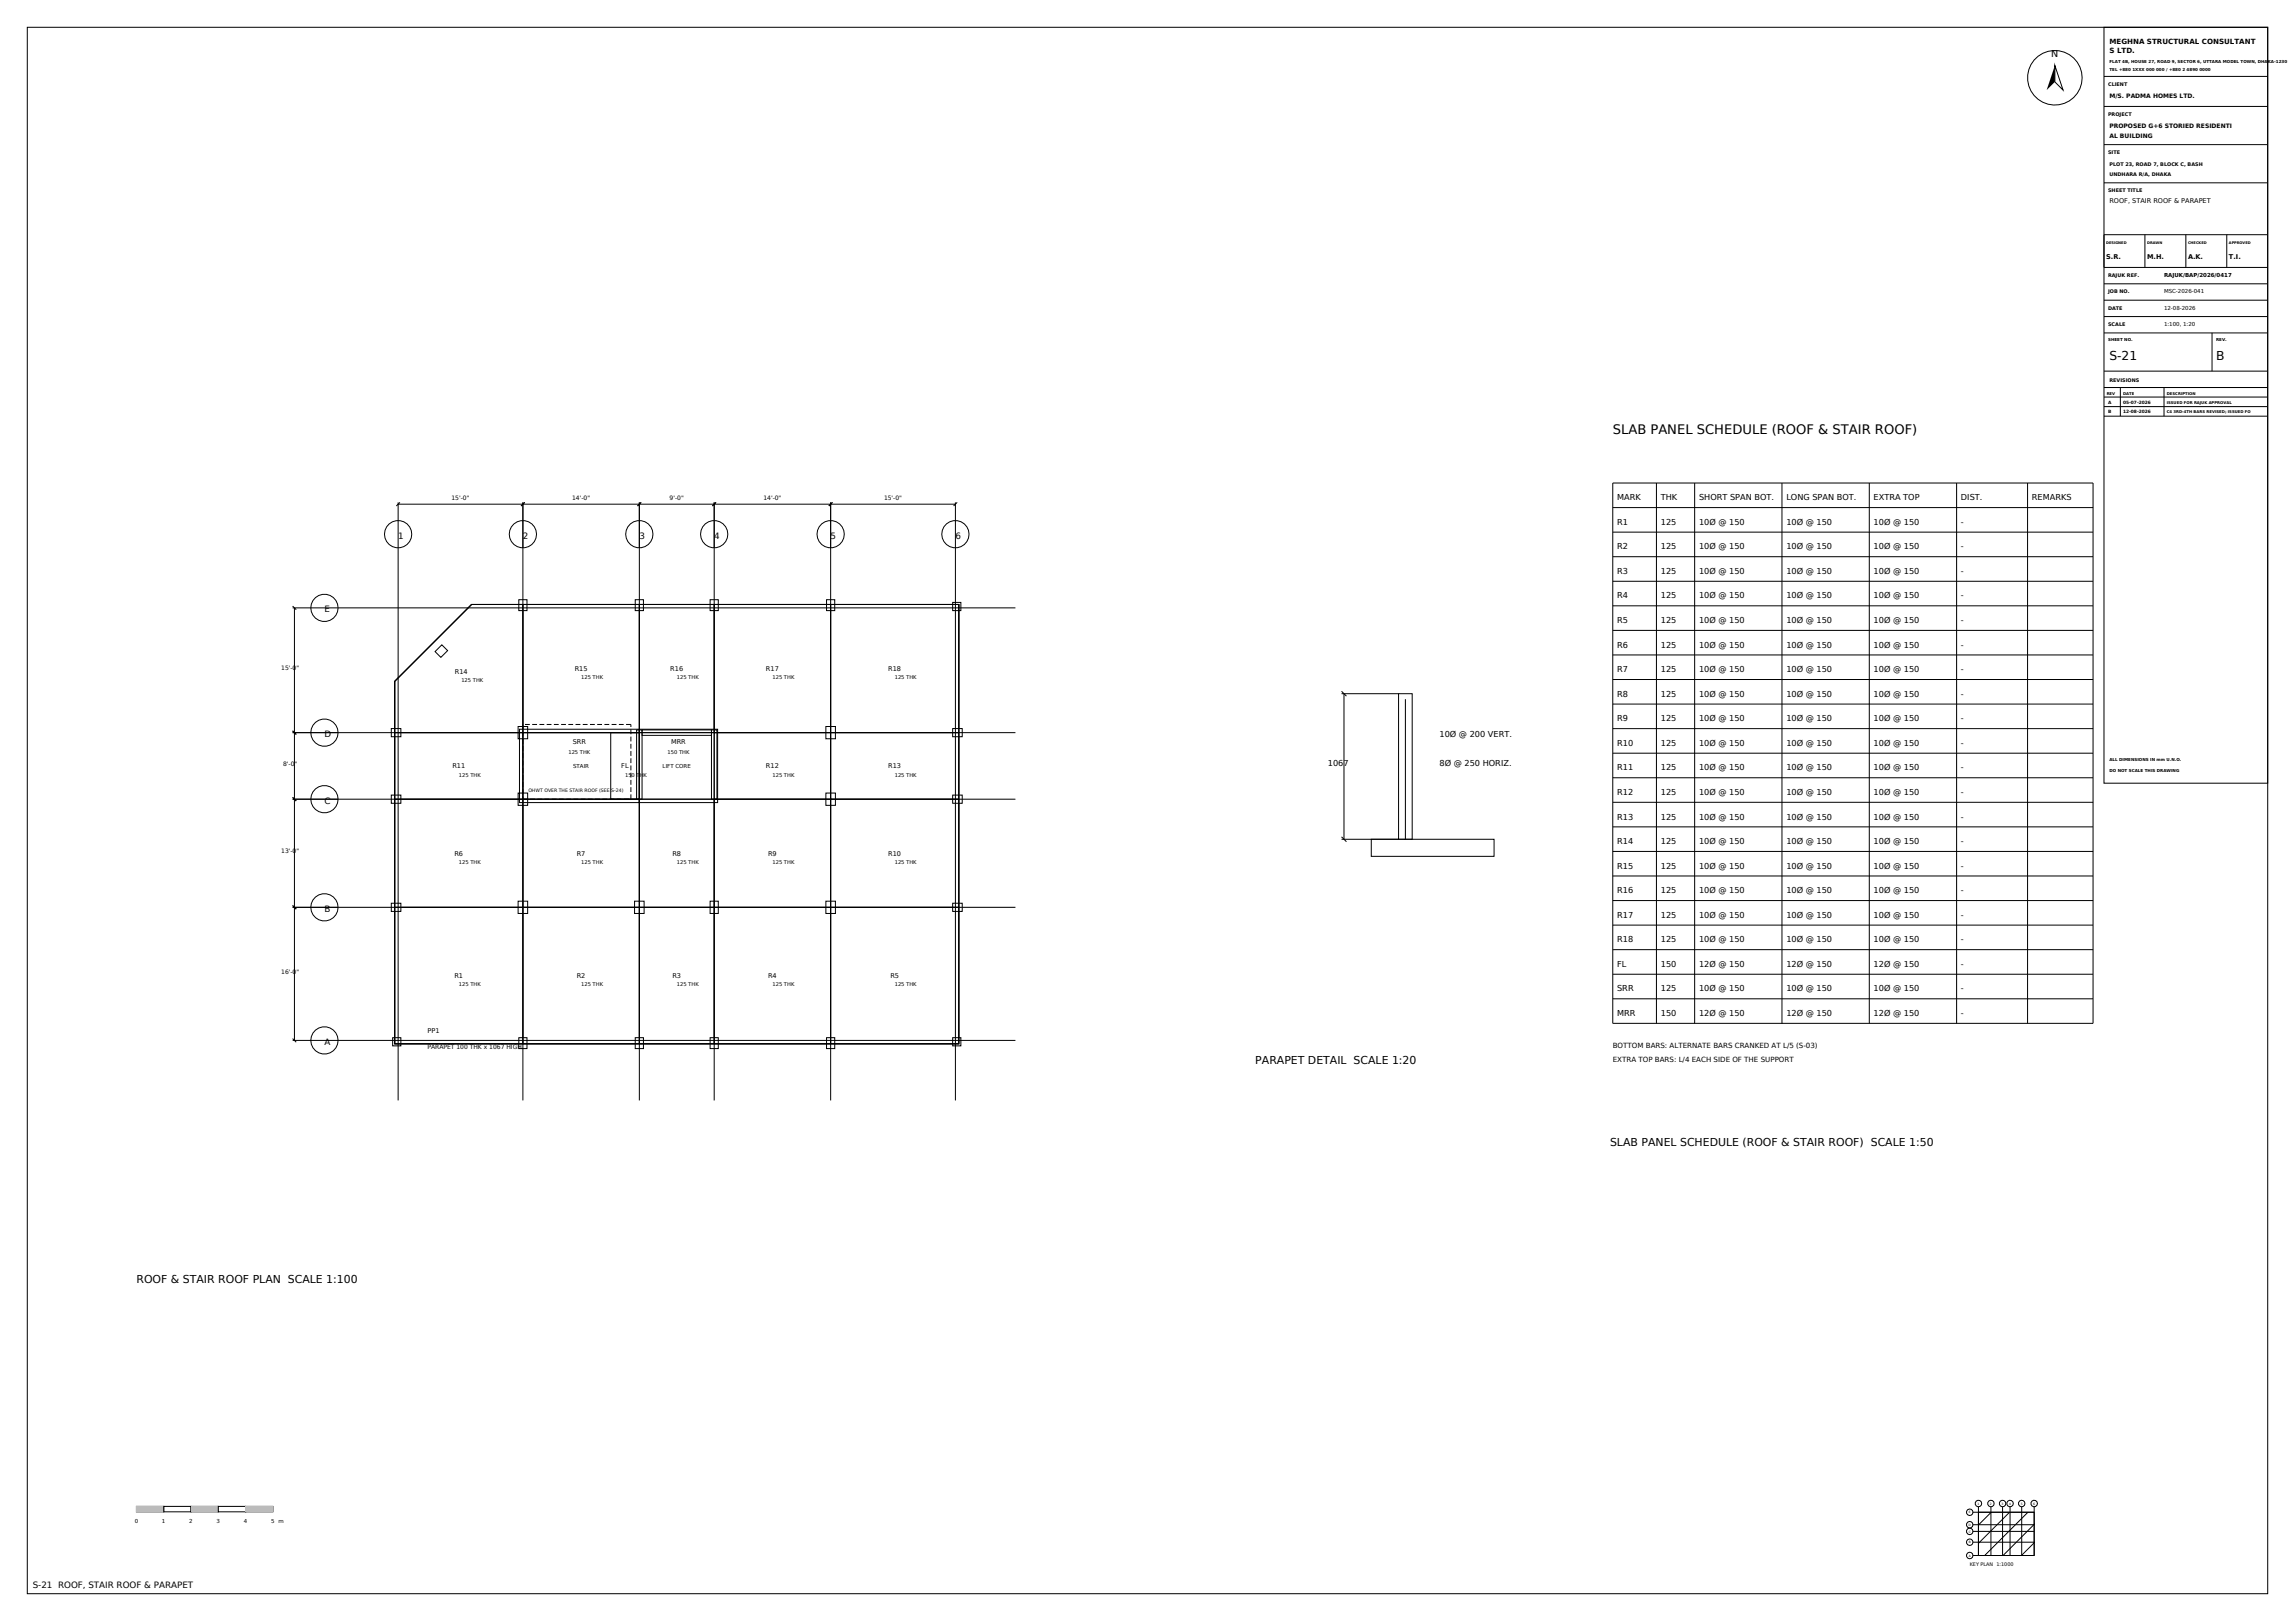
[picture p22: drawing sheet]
<svg xmlns="http://www.w3.org/2000/svg" width="841mm" height="594mm" viewBox="0 0 841 594" stroke-linecap="round" stroke-linejoin="round" font-family="sans-serif">
<defs><g id="words">
<text font-size="4.8" x="591" y="159">SLAB PANEL SCHEDULE (ROOF &amp; STAIR ROOF)</text>
<g font-size="4.5">
<text x="773" y="132">S-21</text>
<text x="812.1" y="132">B</text>
</g>
<g font-size="4">
<text x="460" y="390">PARAPET DETAIL SCALE 1:20</text>
<text x="590" y="420">SLAB PANEL SCHEDULE (ROOF &amp; STAIR ROOF) SCALE 1:50</text>
<text x="50" y="470">ROOF &amp; STAIR ROOF PLAN SCALE 1:100</text>
</g>
<text font-size="3.5" x="751.7" y="21">N</text>
<g font-size="3.2">
<text x="145.9" y="197.4">1</text>
<text x="191.6" y="197.4">2</text>
<text x="234.3" y="197.4">3</text>
<text x="261.7" y="197.4">4</text>
<text x="304.4" y="197.4">5</text>
<text x="350.1" y="197.4">6</text>
<text x="118.9" y="224.4">E</text>
<text x="118.9" y="270.1">D</text>
<text x="118.9" y="294.5">C</text>
<text x="118.9" y="334.1">B</text>
<text x="118.9" y="382.8">A</text>
<text x="12" y="582">S-21 ROOF, STAIR ROOF &amp; PARAPET</text>
</g>
<g font-size="3">
<text x="592.6" y="183.3">MARK</text>
<text x="608.6" y="183.3">THK</text>
<text x="622.6" y="183.3">SHORT SPAN BOT.</text>
<text x="654.6" y="183.3">LONG SPAN BOT.</text>
<text x="686.6" y="183.3">EXTRA TOP</text>
<text x="718.6" y="183.3">DIST.</text>
<text x="744.6" y="183.3">REMARKS</text>
<text x="592.6" y="192.3">R1</text>
<text x="608.6" y="192.3">125</text>
<text x="622.6" y="192.3">10Ø @ 150</text>
<text x="654.6" y="192.3">10Ø @ 150</text>
<text x="686.6" y="192.3">10Ø @ 150</text>
<text x="718.6" y="192.3">-</text>
<text x="592.6" y="201.3">R2</text>
<text x="608.6" y="201.3">125</text>
<text x="622.6" y="201.3">10Ø @ 150</text>
<text x="654.6" y="201.3">10Ø @ 150</text>
<text x="686.6" y="201.3">10Ø @ 150</text>
<text x="718.6" y="201.3">-</text>
<text x="592.6" y="210.3">R3</text>
<text x="608.6" y="210.3">125</text>
<text x="622.6" y="210.3">10Ø @ 150</text>
<text x="654.6" y="210.3">10Ø @ 150</text>
<text x="686.6" y="210.3">10Ø @ 150</text>
<text x="718.6" y="210.3">-</text>
<text x="592.6" y="219.3">R4</text>
<text x="608.6" y="219.3">125</text>
<text x="622.6" y="219.3">10Ø @ 150</text>
<text x="654.6" y="219.3">10Ø @ 150</text>
<text x="686.6" y="219.3">10Ø @ 150</text>
<text x="718.6" y="219.3">-</text>
<text x="592.6" y="228.3">R5</text>
<text x="608.6" y="228.3">125</text>
<text x="622.6" y="228.3">10Ø @ 150</text>
<text x="654.6" y="228.3">10Ø @ 150</text>
<text x="686.6" y="228.3">10Ø @ 150</text>
<text x="718.6" y="228.3">-</text>
<text x="592.6" y="237.3">R6</text>
<text x="608.6" y="237.3">125</text>
<text x="622.6" y="237.3">10Ø @ 150</text>
<text x="654.6" y="237.3">10Ø @ 150</text>
<text x="686.6" y="237.3">10Ø @ 150</text>
<text x="718.6" y="237.3">-</text>
<text x="592.6" y="246.3">R7</text>
<text x="608.6" y="246.3">125</text>
<text x="622.6" y="246.3">10Ø @ 150</text>
<text x="654.6" y="246.3">10Ø @ 150</text>
<text x="686.6" y="246.3">10Ø @ 150</text>
<text x="718.6" y="246.3">-</text>
<text x="592.6" y="255.3">R8</text>
<text x="608.6" y="255.3">125</text>
<text x="622.6" y="255.3">10Ø @ 150</text>
<text x="654.6" y="255.3">10Ø @ 150</text>
<text x="686.6" y="255.3">10Ø @ 150</text>
<text x="718.6" y="255.3">-</text>
<text x="592.6" y="264.3">R9</text>
<text x="608.6" y="264.3">125</text>
<text x="622.6" y="264.3">10Ø @ 150</text>
<text x="654.6" y="264.3">10Ø @ 150</text>
<text x="686.6" y="264.3">10Ø @ 150</text>
<text x="718.6" y="264.3">-</text>
<text x="527.5" y="270.2">10Ø @ 200 VERT.</text>
<text x="592.6" y="273.3">R10</text>
<text x="608.6" y="273.3">125</text>
<text x="622.6" y="273.3">10Ø @ 150</text>
<text x="654.6" y="273.3">10Ø @ 150</text>
<text x="686.6" y="273.3">10Ø @ 150</text>
<text x="718.6" y="273.3">-</text>
<text x="486.6" y="280.9">1067</text>
<text x="527.5" y="280.9">8Ø @ 250 HORIZ.</text>
<text x="592.6" y="282.3">R11</text>
<text x="608.6" y="282.3">125</text>
<text x="622.6" y="282.3">10Ø @ 150</text>
<text x="654.6" y="282.3">10Ø @ 150</text>
<text x="686.6" y="282.3">10Ø @ 150</text>
<text x="718.6" y="282.3">-</text>
<text x="592.6" y="291.3">R12</text>
<text x="608.6" y="291.3">125</text>
<text x="622.6" y="291.3">10Ø @ 150</text>
<text x="654.6" y="291.3">10Ø @ 150</text>
<text x="686.6" y="291.3">10Ø @ 150</text>
<text x="718.6" y="291.3">-</text>
<text x="592.6" y="300.3">R13</text>
<text x="608.6" y="300.3">125</text>
<text x="622.6" y="300.3">10Ø @ 150</text>
<text x="654.6" y="300.3">10Ø @ 150</text>
<text x="686.6" y="300.3">10Ø @ 150</text>
<text x="718.6" y="300.3">-</text>
<text x="592.6" y="309.3">R14</text>
<text x="608.6" y="309.3">125</text>
<text x="622.6" y="309.3">10Ø @ 150</text>
<text x="654.6" y="309.3">10Ø @ 150</text>
<text x="686.6" y="309.3">10Ø @ 150</text>
<text x="718.6" y="309.3">-</text>
<text x="592.6" y="318.3">R15</text>
<text x="608.6" y="318.3">125</text>
<text x="622.6" y="318.3">10Ø @ 150</text>
<text x="654.6" y="318.3">10Ø @ 150</text>
<text x="686.6" y="318.3">10Ø @ 150</text>
<text x="718.6" y="318.3">-</text>
<text x="592.6" y="327.3">R16</text>
<text x="608.6" y="327.3">125</text>
<text x="622.6" y="327.3">10Ø @ 150</text>
<text x="654.6" y="327.3">10Ø @ 150</text>
<text x="686.6" y="327.3">10Ø @ 150</text>
<text x="718.6" y="327.3">-</text>
<text x="592.6" y="336.3">R17</text>
<text x="608.6" y="336.3">125</text>
<text x="622.6" y="336.3">10Ø @ 150</text>
<text x="654.6" y="336.3">10Ø @ 150</text>
<text x="686.6" y="336.3">10Ø @ 150</text>
<text x="718.6" y="336.3">-</text>
<text x="592.6" y="345.3">R18</text>
<text x="608.6" y="345.3">125</text>
<text x="622.6" y="345.3">10Ø @ 150</text>
<text x="654.6" y="345.3">10Ø @ 150</text>
<text x="686.6" y="345.3">10Ø @ 150</text>
<text x="718.6" y="345.3">-</text>
<text x="592.6" y="354.3">FL</text>
<text x="608.6" y="354.3">150</text>
<text x="622.6" y="354.3">12Ø @ 150</text>
<text x="654.6" y="354.3">12Ø @ 150</text>
<text x="686.6" y="354.3">12Ø @ 150</text>
<text x="718.6" y="354.3">-</text>
<text x="592.6" y="363.3">SRR</text>
<text x="608.6" y="363.3">125</text>
<text x="622.6" y="363.3">10Ø @ 150</text>
<text x="654.6" y="363.3">10Ø @ 150</text>
<text x="686.6" y="363.3">10Ø @ 150</text>
<text x="718.6" y="363.3">-</text>
<text x="592.6" y="372.3">MRR</text>
<text x="608.6" y="372.3">150</text>
<text x="622.6" y="372.3">12Ø @ 150</text>
<text x="654.6" y="372.3">12Ø @ 150</text>
<text x="686.6" y="372.3">12Ø @ 150</text>
<text x="718.6" y="372.3">-</text>
</g>
<g font-size="2.6">
<text x="773" y="16">MEGHNA STRUCTURAL CONSULTANT</text>
<text x="773" y="19.5">S LTD.</text>
<text x="591" y="384">BOTTOM BARS: ALTERNATE BARS CRANKED AT L/5 (S-03)</text>
<text x="591" y="389">EXTRA TOP BARS: L/4 EACH SIDE OF THE SUPPORT</text>
</g>
<g font-size="2.4">
<text x="773" y="74.5">ROOF, STAIR ROOF &amp; PARAPET</text>
<text x="771.8" y="95">S.R.</text>
<text x="786.8" y="95">M.H.</text>
<text x="801.8" y="95">A.K.</text>
<text x="816.8" y="95">T.I.</text>
<text x="210.6" y="245.9">R15</text>
<text x="245.6" y="245.9">R16</text>
<text x="280.7" y="245.9">R17</text>
<text x="325.5" y="245.9">R18</text>
<text x="166.7" y="246.8">R14</text>
<text x="209.9" y="272.6">SRR</text>
<text x="245.9" y="272.6">MRR</text>
<text x="165.8" y="281.6">R11</text>
<text x="227.7" y="281.6">FL</text>
<text x="280.7" y="281.6">R12</text>
<text x="325.5" y="281.6">R13</text>
<text x="166.5" y="313.6">R6</text>
<text x="211.4" y="313.6">R7</text>
<text x="246.4" y="313.6">R8</text>
<text x="281.5" y="313.6">R9</text>
<text x="325.5" y="313.6">R10</text>
<text x="166.5" y="358.4">R1</text>
<text x="211.4" y="358.4">R2</text>
<text x="246.4" y="358.4">R3</text>
<text x="281.5" y="358.4">R4</text>
<text x="326.3" y="358.4">R5</text>
<text x="156.6" y="378.5">PP1</text>
</g>
<g font-size="2.2">
<text x="773" y="36">M/S. PADMA HOMES LTD.</text>
<text x="773" y="47">PROPOSED G+6 STORIED RESIDENTI</text>
<text x="773" y="50.5">AL BUILDING</text>
<text x="165.4" y="183.2">15'-0&quot;</text>
<text x="209.6" y="183.2">14'-0&quot;</text>
<text x="245.4" y="183.2">9'-0&quot;</text>
<text x="279.7" y="183.2">14'-0&quot;</text>
<text x="323.9" y="183.2">15'-0&quot;</text>
<text x="103" y="245.6">15'-0&quot;</text>
<text x="103.7" y="280.7">8'-0&quot;</text>
<text x="103" y="312.7">13'-0&quot;</text>
<text x="103" y="356.9">16'-0&quot;</text>
<text x="156.6" y="384.5">PARAPET 100 THK x 1067 HIGH</text>
</g>
<g font-size="2">
<text x="793" y="101.5">RAJUK/BAP/2026/0417</text>
<text x="793" y="107.5">MSC-2026-041</text>
<text x="793" y="113.5">12-08-2026</text>
<text x="793" y="119.5">1:100, 1:20</text>
<text x="210" y="281.4">STAIR</text>
<text x="242.8" y="281.4">LIFT CORE</text>
<text x="49.4" y="558">0</text>
<text x="59.4" y="558">1</text>
<text x="69.4" y="558">2</text>
<text x="79.4" y="558">3</text>
<text x="89.4" y="558">4</text>
<text x="99.4" y="558">5 m</text>
</g>
<g font-size="1.9">
<text x="169.1" y="249.9">125 THK</text>
<text x="212.9" y="249">125 THK</text>
<text x="248" y="249">125 THK</text>
<text x="283.1" y="249">125 THK</text>
<text x="327.9" y="249">125 THK</text>
<text x="208.3" y="276.4">125 THK</text>
<text x="244.6" y="276.4">150 THK</text>
<text x="168.1" y="284.7">125 THK</text>
<text x="229" y="284.7">150 THK</text>
<text x="283.1" y="284.7">125 THK</text>
<text x="327.9" y="284.7">125 THK</text>
<text x="168.1" y="316.7">125 THK</text>
<text x="212.9" y="316.7">125 THK</text>
<text x="248" y="316.7">125 THK</text>
<text x="283.1" y="316.7">125 THK</text>
<text x="327.9" y="316.7">125 THK</text>
<text x="168.1" y="361.5">125 THK</text>
<text x="212.9" y="361.5">125 THK</text>
<text x="248" y="361.5">125 THK</text>
<text x="283.1" y="361.5">125 THK</text>
<text x="327.9" y="361.5">125 THK</text>
</g>
<g font-size="1.8">
<text x="772.5" y="31.5">CLIENT</text>
<text x="772.5" y="42.5">PROJECT</text>
<text x="772.5" y="56.5">SITE</text>
<text x="773" y="61">PLOT 23, ROAD 7, BLOCK C, BASH</text>
<text x="773" y="64.5">UNDHARA R/A, DHAKA</text>
<text x="772.5" y="70.5">SHEET TITLE</text>
<text x="772.5" y="101.5">RAJUK REF.</text>
<text x="772.5" y="107.5">JOB NO.</text>
<text x="772.5" y="113.5">DATE</text>
<text x="772.5" y="119.5">SCALE</text>
<text x="773" y="140">REVISIONS</text>
<text x="721.8" y="574">KEY PLAN 1:1000</text>
</g>
<text font-size="1.7" x="193.6" y="290.4">OHWT OVER THE STAIR ROOF (SEE S-24)</text>
<g font-size="1.6">
<text x="772.5" y="148">A</text>
<text x="778" y="148">05-07-2026</text>
<text x="772.5" y="151.5">B</text>
<text x="778" y="151.5">12-08-2026</text>
</g>
<g font-size="1.5">
<text x="773" y="23">FLAT 4B, HOUSE 27, ROAD 9, SECTOR 6, UTTARA MODEL TOWN, DHAKA-1230</text>
<text x="773" y="26">TEL +880 1XXX 000 000 / +880 2 4890 0000</text>
<text x="772.5" y="125">SHEET NO.</text>
<text x="812.1" y="125">REV.</text>
<text x="773" y="279">ALL DIMENSIONS IN mm U.N.O.</text>
<text x="773" y="283">DO NOT SCALE THIS DRAWING</text>
</g>
<g font-size="1.4">
<text x="772" y="144.6">REV</text>
<text x="778" y="144.6">DATE</text>
<text x="794" y="144.6">DESCRIPTION</text>
<text x="794" y="148">ISSUED FOR RAJUK APPROVAL</text>
<text x="794" y="151.5">C4 3RD-4TH BARS REVISED; ISSUED FO</text>
</g>
<g font-size="1.3">
<text x="771.8" y="89.5">DESIGNED</text>
<text x="786.8" y="89.5">DRAWN</text>
<text x="801.8" y="89.5">CHECKED</text>
<text x="816.8" y="89.5">APPROVED</text>
</g>
<g font-size="1.1">
<text x="724.6" y="551.4">1</text>
<text x="729.2" y="551.4">2</text>
<text x="733.5" y="551.4">3</text>
<text x="736.2" y="551.4">4</text>
<text x="740.5" y="551.4">5</text>
<text x="745.1" y="551.4">6</text>
<text x="721.5" y="554.6">E</text>
<text x="721.4" y="559.1">D</text>
<text x="721.4" y="561.6">C</text>
<text x="721.4" y="565.5">B</text>
<text x="721.4" y="570.4">A</text>
</g>
</g></defs>
<g fill="none" stroke="#000" stroke-width=".37">
<path d="M10 10h821v574h-821zM771 10h60v277h-60zM753 24l3 9-3-3zM771 28h60M771 39h60M771 53h60M771 67h60M786 86v12M801 86v12M816 86v12M831 86h-60v12h60M771 104h60"/>
<path d="M771 110h60M771 116h60M771 122h60M771 136h60M810.6 122v14M771 142h60M771 145.5h60M771 149h60M771 152.5h60M777 142v10.5M793 142v10.5M50 552h10v2h-10z"/>
<path d="M723 558.7h22.4M723 554.2h22.4M725 554.2h20.4v15.8h-20.4zM725 552.2v17.8M729.6 552.2v17.8M729.7 554.1l-4.8 4.8M733.8 552.2v17.8M736.5 554.1l-11.6 11.5M736.6 552.2v17.8M740.8 552.2v17.8M743.2 554.1l-16 16M745.4 552.2v17.8h-22.4"/>
<path d="M745.5 558.5l-11.5 11.6M723 565.1h22.4M723 561.2h22.4M745.5 565.3l-4.8 4.8"/>
<circle cx="753" cy="28.5" r="10"/>
<circle cx="721.8" cy="558.7" r="1.2"/>
<circle cx="721.8" cy="554.2" r="1.2"/>
<circle cx="725" cy="551" r="1.2"/>
<circle cx="729.6" cy="551" r="1.2"/>
<circle cx="733.8" cy="551" r="1.2"/>
<circle cx="736.6" cy="551" r="1.2"/>
<circle cx="740.8" cy="551" r="1.2"/>
<circle cx="745.4" cy="551" r="1.2"/>
<circle cx="721.8" cy="570" r="1.2"/>
<circle cx="721.8" cy="565.1" r="1.2"/>
<circle cx="721.8" cy="561.2" r="1.2"/>
</g>
<path d="M753 24v6l-3 3z" fill="#000"/>
<path d="M50 552h10v2h-10z" fill-rule="evenodd" fill="#b8b8b8"/>
<path d="M60 552h10v2h-10zM70 552h10v2h-10z" fill="none" stroke="#000" stroke-width=".37"/>
<path d="M70 552h10v2h-10z" fill-rule="evenodd" fill="#b8b8b8"/>
<path d="M80 552h10v2h-10zM90 552h10v2h-10z" fill="none" stroke="#000" stroke-width=".37"/>
<path d="M90 552h10v2h-10z" fill-rule="evenodd" fill="#b8b8b8"/>
<g fill="none" stroke="#000" stroke-width=".37">
<path d="M591 177h176v198h-176zM607 177v198M621 177v198M653 177v198M685 177v198M717 177v198M743 177v198M145.9 184.1v219.1M145.9 184.8h204.2M146.6 184.1l-1.4 1.3M191.6 184.1v219.1M192.3 184.1l-1.3 1.3"/>
<path d="M234.3 184.1v219.1M234.9 184.1l-1.3 1.3M261.7 184.1v219.1M262.4 184.1l-1.3 1.3M304.4 184.1v219.1M305 184.1l-1.3 1.3M350.1 184.1v219.1M350.8 184.1l-1.4 1.3M591 186h176M591 195h176M190.1 219.8h3v4h-3zM232.8 219.8h3v4h-3z"/>
<path d="M260.2 219.8h3v4h-3zM302.9 219.8h3v4h-3zM591 204h176M591 213h176M107.2 222.8h264.9M107.2 222.1l1.4 1.3M107.9 222.8v158.4M161.9 236.3l2.1 2.1-2.4 2.5-2.2-2.1zM172.8 221.5h178.6v161h-206.8v-132.8zM172.8 221.5h18.8v47h-47v-18.8zM191.6 221.5h42.7v47h-42.7zM234.3 221.5h27.4v47h-27.4z"/>
<path d="M261.7 221.5h42.7v47h-42.7zM304.4 221.5h47v47h-47zM349.1 220.8h3v3h-3zM591 222h176M591 231h176M491.6 254.2h20.9M491.6 253.3l1.8 1.8M492.5 254.2v53.3M512.5 254.2h5v53.3h-5zM515 256.2v51.3M591 240h176M591 249h176"/>
<path d="M591 258h176M107.2 268.5h264.9M107.2 267.8l1.4 1.3M143.4 267h3.5v3h-3.5zM144.6 268.5h47v24.4h-47zM189.9 266.2h3.5v4.5h-3.5zM190.4 267.2h43.9v26.9h-43.9zM191.6 268.5h42.7v24.4h-42.7zM223.8 268.5h10.5v24.4h-10.5zM233.3 267.5h2v25.4h-2zM234.3 267.2h28.7v26.9h-28.7zM235.3 267.5h25.4v2h-25.4z"/>
<path d="M260.7 267.5h2v25.4h-2zM261.7 268.5h42.7v24.4h-42.7zM302.6 266.2h3.5v4.5h-3.5zM304.4 268.5h47v24.4h-47zM349.1 267h3.5v3h-3.5zM591 267h176M591 276h176M107.2 292.9h264.9M107.2 292.2l1.4 1.3M143.4 291.4h3.5v3h-3.5zM144.6 292.9h47v39.6h-47zM189.9 290.6h3.5v4.5h-3.5z"/>
<path d="M191.6 292.9h42.7v39.6h-42.7zM234.3 292.9h27.4v39.6h-27.4zM261.7 292.9h42.7v39.6h-42.7zM302.6 290.6h3.5v4.5h-3.5zM304.4 292.9h47v39.6h-47zM349.1 291.4h3.5v3h-3.5zM591 285h176M591 294h176M491.6 307.5h20.9M491.6 306.6l1.8 1.8M502.5 307.5h45v6.3h-45zM591 303h176"/>
<path d="M591 312h176M107.2 332.5h264.9M107.2 331.8l1.4 1.3M143.4 331h3.5v3h-3.5zM144.6 332.5h47v50h-47zM189.9 330.2h3.5v4.5h-3.5zM191.6 332.5h42.7v50h-42.7zM232.5 330.2h3.5v4.5h-3.5zM234.3 332.5h27.4v50h-27.4zM260.2 330.2h3v4.5h-3zM261.7 332.5h42.7v50h-42.7zM302.6 330.2h3.5v4.5h-3.5z"/>
<path d="M304.4 332.5h47v50h-47zM349.1 331h3.5v3h-3.5zM591 321h176M591 330h176M591 339h176M591 348h176M591 357h176M591 366h176M107.2 381.2h264.9M107.2 380.6l1.4 1.3M143.9 380.2h3v3h-3zM190.1 380.2h3v4h-3z"/>
<path d="M232.8 380.2h3v4h-3zM260.2 380.2h3v4h-3zM302.9 380.2h3v4h-3zM349.1 380.2h3v3h-3z"/>
<circle cx="145.9" cy="195.8" r="5"/>
<circle cx="191.6" cy="195.8" r="5"/>
<circle cx="234.3" cy="195.8" r="5"/>
<circle cx="261.7" cy="195.8" r="5"/>
<circle cx="304.4" cy="195.8" r="5"/>
<circle cx="350.1" cy="195.8" r="5"/>
<circle cx="118.9" cy="222.8" r="5"/>
<circle cx="118.9" cy="268.5" r="5"/>
<circle cx="118.9" cy="292.9" r="5"/>
<circle cx="118.9" cy="332.5" r="5"/>
<circle cx="118.9" cy="381.2" r="5"/>
</g>
<path d="M191.6 265.5v27.4M231.2 265.5h-39.6M191.6 292.9h39.6M231.2 292.9v-27.4" fill="none" stroke="#000" stroke-width=".37" stroke-dasharray="1.8 .9" stroke-linecap="butt"/>
<use href="#words"/>
</svg>
